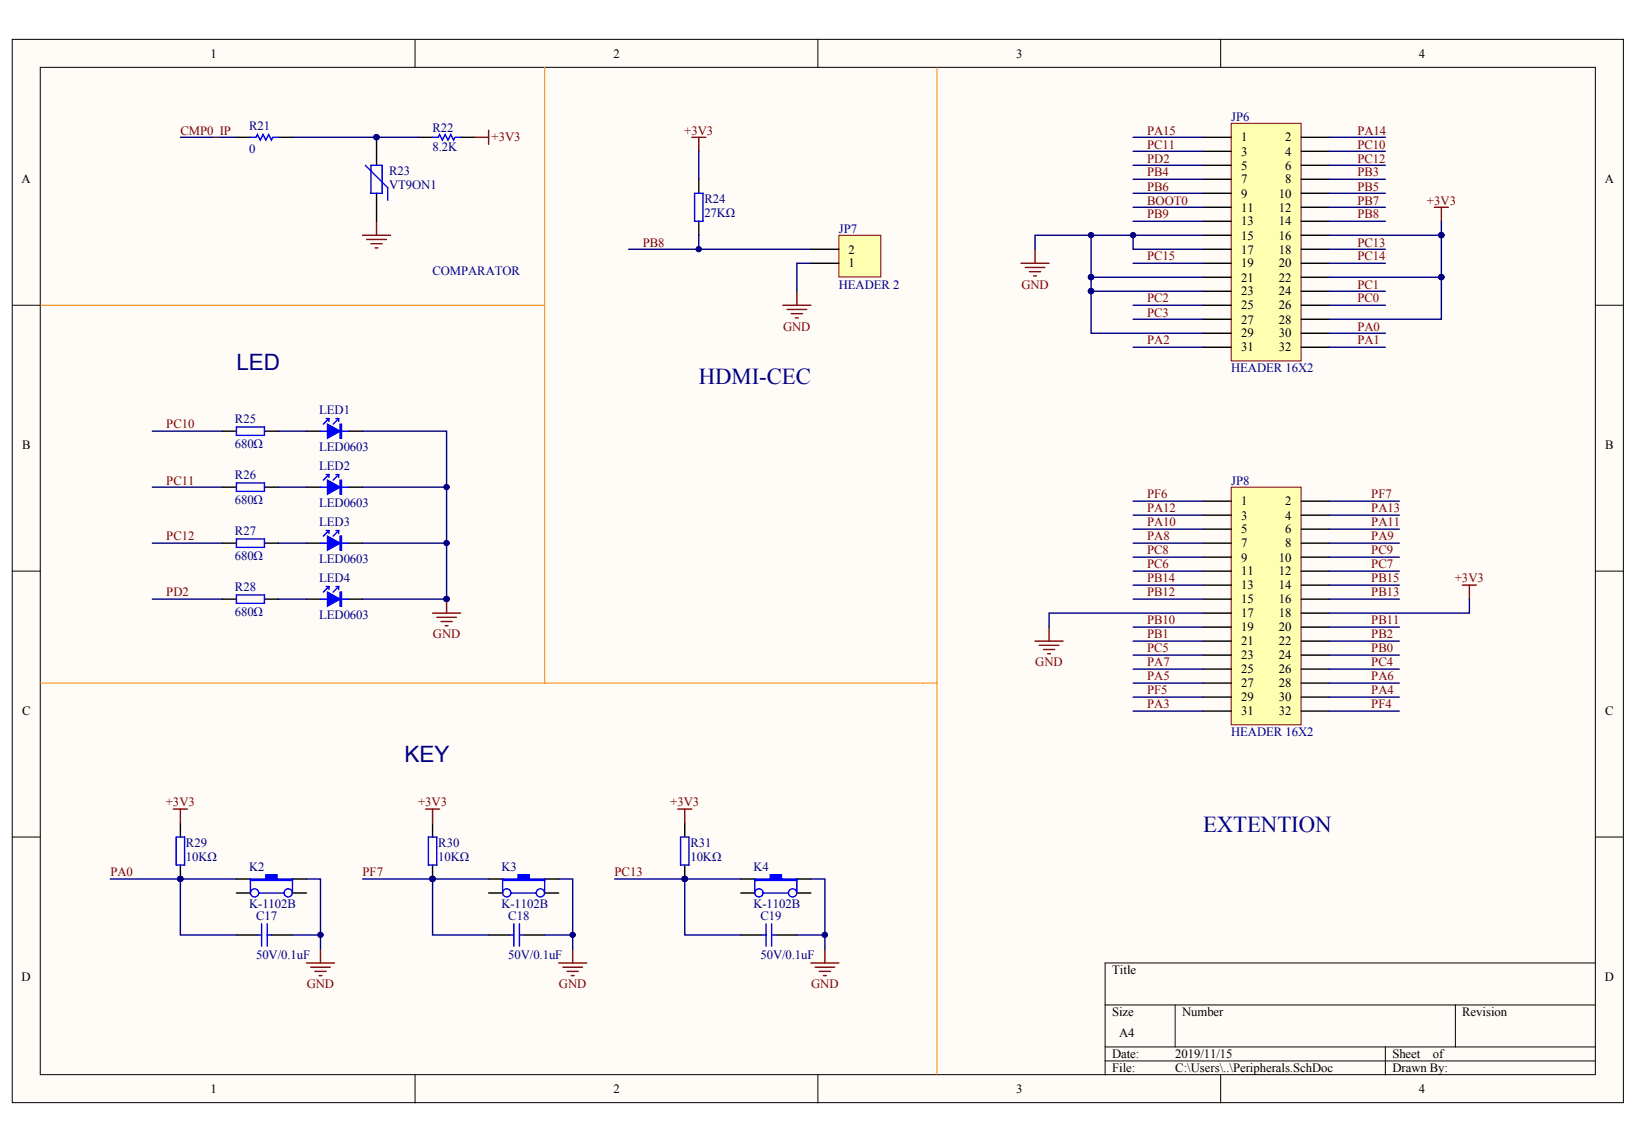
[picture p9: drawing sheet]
<svg xmlns="http://www.w3.org/2000/svg" width="289mm" height="202mm" viewBox="0 0 289 202" stroke-linecap="round" stroke-linejoin="round" font-family="sans-serif">
<defs><g id="words">
<g font-size="4" fill="#000080">
<text x="41.7" y="65.3">LED</text>
<text x="123.3" y="67.8">HDMI-CEC</text>
<text x="71.4" y="134.5">KEY</text>
<text x="212.2" y="146.8">EXTENTION</text>
</g>
<g font-size="2.2">
<text x="37.1" y="10.1">1</text>
<text x="108.2" y="10.1">2</text>
<text x="179.2" y="10.1">3</text>
<text x="250.3" y="10.1">4</text>
<text x="218.9" y="25">1</text>
<text x="218.9" y="27.5">3</text>
<text x="218.9" y="29.9">5</text>
<text x="226.7" y="25">2</text>
<text x="226.7" y="27.5">4</text>
<text x="226.7" y="29.9">6</text>
<text x="3.8" y="32.4">A</text>
<text x="218.9" y="32.4">7</text>
<text x="218.9" y="34.9">9</text>
<text x="225.5" y="34.9">10</text>
<text x="226.7" y="32.4">8</text>
<text x="283.1" y="32.4">A</text>
<text x="218.9" y="37.3">11</text>
<text x="218.9" y="39.8">13</text>
<text x="225.5" y="37.3">12</text>
<text x="225.5" y="39.8">14</text>
<text x="149.7" y="47.2">1</text>
<text x="149.7" y="44.7">2</text>
<text x="218.9" y="42.3">15</text>
<text x="218.9" y="44.7">17</text>
<text x="218.9" y="47.2">19</text>
<text x="225.5" y="42.3">16</text>
<text x="225.5" y="44.7">18</text>
<text x="225.5" y="47.2">20</text>
<text x="218.9" y="49.7">21</text>
<text x="218.9" y="52.1">23</text>
<text x="225.5" y="49.7">22</text>
<text x="225.5" y="52.1">24</text>
<text x="218.9" y="54.6">25</text>
<text x="218.9" y="57.1">27</text>
<text x="218.9" y="59.5">29</text>
<text x="225.5" y="54.6">26</text>
<text x="225.5" y="57.1">28</text>
<text x="225.5" y="59.5">30</text>
<text x="218.9" y="62">31</text>
<text x="225.5" y="62">32</text>
<text x="3.9" y="79.3">B</text>
<text x="283.2" y="79.3">B</text>
<text x="218.9" y="89.1">1</text>
<text x="226.7" y="89.1">2</text>
<text x="218.9" y="91.6">3</text>
<text x="218.9" y="94.1">5</text>
<text x="226.7" y="91.6">4</text>
<text x="226.7" y="94.1">6</text>
<text x="218.9" y="96.5">7</text>
<text x="218.9" y="99">9</text>
<text x="218.9" y="101.5">11</text>
<text x="225.5" y="99">10</text>
<text x="225.5" y="101.5">12</text>
<text x="226.7" y="96.5">8</text>
<text x="218.9" y="104">13</text>
<text x="218.9" y="106.4">15</text>
<text x="225.5" y="104">14</text>
<text x="225.5" y="106.4">16</text>
<text x="218.9" y="108.9">17</text>
<text x="218.9" y="111.4">19</text>
<text x="218.9" y="113.9">21</text>
<text x="225.5" y="108.9">18</text>
<text x="225.5" y="111.4">20</text>
<text x="225.5" y="113.9">22</text>
<text x="218.9" y="116.3">23</text>
<text x="218.9" y="118.8">25</text>
<text x="225.5" y="116.3">24</text>
<text x="225.5" y="118.8">26</text>
<text x="218.9" y="121.3">27</text>
<text x="218.9" y="123.7">29</text>
<text x="225.5" y="121.3">28</text>
<text x="225.5" y="123.7">30</text>
<text x="3.9" y="126.2">C</text>
<text x="218.9" y="126.2">31</text>
<text x="225.5" y="126.2">32</text>
<text x="283.2" y="126.2">C</text>
<text x="3.8" y="173.1">D</text>
<text x="196.2" y="171.9">Title</text>
<text x="283.1" y="173.1">D</text>
<text x="196.2" y="179.3">Size</text>
<text x="208.5" y="179.3">Number</text>
<text x="257.9" y="179.3">Revision</text>
<text x="197.4" y="183">A4</text>
<text x="196.2" y="186.7">Date:</text>
<text x="196.2" y="189.1">File:</text>
<text x="207.3" y="186.7">2019/11/15</text>
<text x="207.3" y="189.1">C:\Users\..\Peripherals.SchDoc</text>
<text x="245.6" y="186.7">Sheet</text>
<text x="245.6" y="189.1">Drawn By:</text>
<text x="252.7" y="186.7">of</text>
<text x="37.1" y="192.8">1</text>
<text x="108.2" y="192.8">2</text>
<text x="179.2" y="192.8">3</text>
<text x="250.3" y="192.8">4</text>
</g>
<g font-size="2.2" fill="#800000">
<text x="31.8" y="23.7">CMP0_IP</text>
<text x="120.7" y="23.7">+3V3</text>
<text x="202.3" y="23.7">PA15</text>
<text x="239.4" y="23.7">PA14</text>
<text x="86.7" y="25">+3V3</text>
<text x="202.3" y="26.2">PC11</text>
<text x="202.3" y="28.7">PD2</text>
<text x="239.4" y="26.2">PC10</text>
<text x="239.4" y="28.7">PC12</text>
<text x="202.3" y="31.1">PB4</text>
<text x="202.3" y="33.6">PB6</text>
<text x="239.4" y="31.1">PB3</text>
<text x="239.4" y="33.6">PB5</text>
<text x="202.3" y="36.1">BOOT0</text>
<text x="202.3" y="38.5">PB9</text>
<text x="239.4" y="36.1">PB7</text>
<text x="239.4" y="38.5">PB8</text>
<text x="251.7" y="36.1">+3V3</text>
<text x="113.4" y="43.5">PB8</text>
<text x="202.3" y="45.9">PC15</text>
<text x="239.4" y="43.5">PC13</text>
<text x="239.4" y="45.9">PC14</text>
<text x="180.2" y="50.9">GND</text>
<text x="202.3" y="53.3">PC2</text>
<text x="239.4" y="53.3">PC0</text>
<text x="239.4" y="50.9">PC1</text>
<text x="138.1" y="58.3">GND</text>
<text x="202.3" y="55.8">PC3</text>
<text x="239.4" y="58.3">PA0</text>
<text x="202.3" y="60.8">PA2</text>
<text x="239.4" y="60.8">PA1</text>
<text x="29.3" y="75.6">PC10</text>
<text x="29.3" y="85.5">PC11</text>
<text x="202.3" y="87.9">PF6</text>
<text x="241.9" y="87.9">PF7</text>
<text x="29.3" y="95.3">PC12</text>
<text x="202.3" y="90.4">PA12</text>
<text x="202.3" y="92.9">PA10</text>
<text x="202.3" y="95.3">PA8</text>
<text x="241.9" y="90.4">PA13</text>
<text x="241.9" y="92.9">PA11</text>
<text x="241.9" y="95.3">PA9</text>
<text x="202.3" y="97.8">PC8</text>
<text x="202.3" y="100.3">PC6</text>
<text x="241.9" y="97.8">PC9</text>
<text x="241.9" y="100.3">PC7</text>
<text x="29.3" y="105.2">PD2</text>
<text x="202.3" y="102.7">PB14</text>
<text x="202.3" y="105.2">PB12</text>
<text x="241.9" y="102.7">PB15</text>
<text x="241.9" y="105.2">PB13</text>
<text x="256.6" y="102.7">+3V3</text>
<text x="76.4" y="112.6">GND</text>
<text x="202.3" y="110.1">PB10</text>
<text x="202.3" y="112.6">PB1</text>
<text x="241.9" y="110.1">PB11</text>
<text x="241.9" y="112.6">PB2</text>
<text x="182.6" y="117.5">GND</text>
<text x="202.3" y="115.1">PC5</text>
<text x="202.3" y="117.5">PA7</text>
<text x="202.3" y="120">PA5</text>
<text x="241.9" y="115.1">PB0</text>
<text x="241.9" y="117.5">PC4</text>
<text x="241.9" y="120">PA6</text>
<text x="202.3" y="122.5">PF5</text>
<text x="202.3" y="124.9">PA3</text>
<text x="241.9" y="122.5">PA4</text>
<text x="241.9" y="124.9">PF4</text>
<text x="29.3" y="142.2">+3V3</text>
<text x="73.7" y="142.2">+3V3</text>
<text x="118.2" y="142.2">+3V3</text>
<text x="19.5" y="154.6">PA0</text>
<text x="64" y="154.6">PF7</text>
<text x="108.4" y="154.6">PC13</text>
<text x="54.1" y="174.3">GND</text>
<text x="98.6" y="174.3">GND</text>
<text x="143.1" y="174.3">GND</text>
</g>
<g font-size="2.2" fill="#000080">
<text x="43.9" y="23">R21</text>
<text x="76.3" y="23.3">R22</text>
<text x="217.2" y="21.3">JP6</text>
<text x="43.9" y="26.9">0</text>
<text x="76.3" y="26.7">8.2K</text>
<text x="68.6" y="30.9">R23</text>
<text x="68.6" y="33.4">VT9ON1</text>
<text x="124.2" y="35.8">R24</text>
<text x="124.2" y="38.3">27KΩ</text>
<text x="148" y="41">JP7</text>
<text x="76.3" y="48.4">COMPARATOR</text>
<text x="148" y="50.9">HEADER 2</text>
<text x="217.2" y="65.7">HEADER 16X2</text>
<text x="41.4" y="74.6">R25</text>
<text x="56.3" y="73.1">LED1</text>
<text x="41.4" y="79">680Ω</text>
<text x="56.3" y="79.5">LED0603</text>
<text x="56.3" y="83">LED2</text>
<text x="41.4" y="84.4">R26</text>
<text x="41.4" y="88.9">680Ω</text>
<text x="56.3" y="89.4">LED0603</text>
<text x="217.2" y="85.5">JP8</text>
<text x="41.4" y="94.3">R27</text>
<text x="56.3" y="92.9">LED3</text>
<text x="41.4" y="98.8">680Ω</text>
<text x="56.3" y="99.3">LED0603</text>
<text x="41.4" y="104.2">R28</text>
<text x="56.3" y="102.7">LED4</text>
<text x="41.4" y="108.6">680Ω</text>
<text x="56.3" y="109.2">LED0603</text>
<text x="217.2" y="129.9">HEADER 16X2</text>
<text x="32.8" y="149.4">R29</text>
<text x="77.3" y="149.4">R30</text>
<text x="121.8" y="149.4">R31</text>
<text x="32.8" y="151.9">10KΩ</text>
<text x="43.9" y="153.6">K2</text>
<text x="77.3" y="151.9">10KΩ</text>
<text x="88.4" y="153.6">K3</text>
<text x="121.8" y="151.9">10KΩ</text>
<text x="132.9" y="153.6">K4</text>
<text x="43.9" y="160.2">K-1102B</text>
<text x="88.4" y="160.2">K-1102B</text>
<text x="132.9" y="160.2">K-1102B</text>
<text x="45.2" y="162.2">C17</text>
<text x="89.7" y="162.2">C18</text>
<text x="134.2" y="162.2">C19</text>
<text x="45.2" y="169.1">50V/0.1uF</text>
<text x="89.7" y="169.1">50V/0.1uF</text>
<text x="134.2" y="169.1">50V/0.1uF</text>
</g>
</g></defs>
<g fill="#fffcf8" stroke="#000" stroke-width=".18">
<path d="M2.2 6.9h284.1v187.6h-284.1z"/>
<path d="M7.1 11.9h274.3v177.7h-274.3z"/>
</g>
<g fill="none" stroke="#000" stroke-width=".18">
<path d="M73.2 6.9v5M144.3 6.9v5M215.3 6.9v5M2.2 53.8h4.9M281.4 53.8h5M2.2 100.7h4.9M281.4 100.7h5M2.2 147.6h4.9M281.4 147.6h5M194.9 177.3h86.5M207.3 177.3v7.4M256.7 177.3v7.4"/>
<path d="M281.4 169.9h-86.5v19.7M73.2 189.6v4.9M144.3 189.6v4.9M194.9 184.7h86.5M194.9 187.1h86.5M215.3 189.6v4.9M244.4 184.7v4.9"/>
</g>
<g fill="none" stroke="#000" stroke-width=".25">
<path d="M41.7 24.2h2.5M49.1 24.2h2.5M66.4 24.2v5M66.4 34.1v4.9M73.8 24.2h2.5M81.2 24.2h2.5M123.3 31.6v2.5M123.3 39v2.5M39.2 76.1h2.5M46.6 76.1h2.5M54.1 76.1h2.4M61.5 76.1h2.4"/>
<path d="M39.2 85.9h2.5M39.2 95.8h2.5M46.6 85.9h2.5M46.6 95.8h2.5M54.1 85.9h2.4M54.1 95.8h2.4M61.5 85.9h2.4M61.5 95.8h2.4M39.2 105.7h2.5M46.6 105.7h2.5M54.1 105.7h2.4M61.5 105.7h2.4"/>
<path d="M31.8 145.2v2.4M31.8 152.6v2.4M41.7 155h2.5M41.7 157.5h2.5M51.6 155h2.5M51.6 157.5h2.5M76.3 145.2v2.4M76.3 152.6v2.4M86.2 155h2.5M86.2 157.5h2.5M96.1 155h2.4M96.1 157.5h2.4"/>
<path d="M120.8 145.2v2.4M120.8 152.6v2.4M130.7 155h2.4M130.7 157.5h2.4M140.6 155h2.4M140.6 157.5h2.4M41.7 164.9h3.7M47.9 164.9h3.7M86.2 164.9h3.7M92.4 164.9h3.7M130.7 164.9h3.7M136.8 164.9h3.8"/>
</g>
<g fill="none" stroke="#00f" stroke-width=".25">
<path d="M44.2 24.2h1l.2-.5 .5 1 .5-1 .5 1 .5-1 .5 1 .2-.5h1M64.4 29.2l4 3.9v2.2M65.4 29.2h2v4.9h-2zM76.3 24.2h1l.2-.5 .5 1 .5-1 .5 1 .5-1 .5 1 .3-.5h.9M122.5 34.1h1.5v4.9h-1.5zM41.7 75.3h4.9v1.5h-4.9zM56.5 76.1h1.3M57.5 73.8h.5M58 73.8l-1 1M58 73.8v.5M59.2 73.8h.5M59.7 73.8l-.9 1"/>
<path d="M59.7 73.8v.5M60.2 76.1h1.3M41.7 85.2h4.9v1.5h-4.9zM41.7 95.1h4.9v1.4h-4.9zM56.5 85.9h1.3M56.5 95.8h1.3M57.5 83.7h.5M57.5 93.6h.5M58 83.7v.5M58 93.6v.5M58 83.7l-1 1M58 93.6l-1 1"/>
<path d="M59.2 83.7h.5M59.2 93.6h.5M59.7 83.7v.5M59.7 93.6v.5M59.7 83.7l-.9 1M59.7 93.6l-.9 1M60.2 85.9h1.3M60.2 95.8h1.3M41.7 104.9h4.9v1.5h-4.9zM56.5 105.7h1.3M57.5 103.5h.5M58 103.5v.5"/>
<path d="M58 103.5l-1 .9M59.2 103.5h.5M59.7 103.5v.5M59.7 103.5l-.9 .9M60.2 105.7h1.3M31.1 147.6h1.5v5h-1.5zM44.2 155v2.5M45.7 157.5h4.4M51.6 155v2.5M75.6 147.6h1.4v5h-1.4zM88.7 155v2.5M90.1 157.5h4.5"/>
<path d="M96.1 155v2.5M120 147.6h1.5v5h-1.5zM133.1 155v2.5M134.6 157.5h4.5M140.6 155v2.5M45.4 164.9h.7M46.1 162.9v4M47.1 164.9h.8M47.1 162.9v4M89.9 164.9h.7M90.6 162.9v4M91.6 164.9h.8"/>
<path d="M91.6 162.9v4M134.4 164.9h.7M135.1 162.9v4M136.1 164.9h.7M136.1 162.9v4"/>
<circle cx="44.9" cy="157.5" r=".72"/>
<circle cx="50.8" cy="157.5" r=".72"/>
<circle cx="89.4" cy="157.5" r=".72"/>
<circle cx="95.3" cy="157.5" r=".72"/>
<circle cx="133.9" cy="157.5" r=".72"/>
<circle cx="139.8" cy="157.5" r=".72"/>
</g>
<g fill="none" stroke="#800000" stroke-width=".25">
<path d="M66.4 39v2.5M83.7 24.2h2.5M86.2 23v2.5M122 24.2h2.5M123.3 24.2v2.5M63.9 41.5h5M64.7 42.2h3.4M65.4 43h2M66.2 43.7h.5M76.3 108.1h4.9M77 108.9h3.5M77.8 109.6h2"/>
<path d="M78.5 110.4h.5M78.8 105.7v2.4M30.6 142.7h2.5M31.8 142.7v2.5M75.1 142.7h2.4M76.3 142.7v2.5M119.6 142.7h2.4M120.8 142.7v2.5M54.1 169.9h4.9M54.8 170.6h3.5M55.5 171.3h2M56.3 172.1h.5"/>
<path d="M56.5 167.4v2.5M98.5 169.9h5M99.3 170.6h3.4M100 171.3h2M100.8 172.1h.5M101 167.4v2.5M143 169.9h5M143.8 170.6h3.4M144.5 171.3h2M145.3 172.1h.4M145.5 167.4v2.5"/>
</g>
<g fill="#000080" stroke="#000080" stroke-width=".18">
<circle cx="66.4" cy="24.2" r=".48"/>
<circle cx="78.8" cy="85.9" r=".48"/>
<circle cx="78.8" cy="95.8" r=".48"/>
<circle cx="78.8" cy="105.7" r=".48"/>
<circle cx="31.8" cy="155" r=".48"/>
<circle cx="56.5" cy="164.9" r=".48"/>
<circle cx="120.8" cy="155" r=".48"/>
<circle cx="145.5" cy="164.9" r=".48"/>
<circle cx="76.3" cy="155" r=".48"/>
<circle cx="101" cy="164.9" r=".48"/>
<circle cx="123.3" cy="43.9" r=".48"/>
</g>
<g fill="none" stroke="#000080" stroke-width=".25">
<path d="M31.8 24.2h9.9M51.6 24.2h22.2M123.3 26.7v4.9M110.9 44h32.1M123.3 41.5v2.5M26.9 76.1h12.3M49.1 76.1h5M63.9 76.1h14.9v29.6h-14.9M26.9 85.9h12.3M26.9 95.8h12.3M49.1 85.9h5M49.1 95.8h5"/>
<path d="M63.9 85.9h14.9M63.9 95.8h14.9M26.9 105.7h12.3M49.1 105.7h5M19.5 155h22.2M31.8 155v9.9h9.9M54.1 155h2.4v12.4M63.9 155h22.3M76.3 155v9.9h9.9M98.5 155h2.5v12.4M108.4 155h22.3M120.8 155v9.9h9.9"/>
<path d="M143 155h2.5v12.4M51.6 164.9h4.9M96.1 164.9h4.9M140.6 164.9h4.9"/>
</g>
<path d="M96.1 11.9v41.9h-89M96.1 53.8v66.7h-89" fill="none" stroke="#fd8300" stroke-width=".18"/>
<g fill="#00f" stroke="#00f" stroke-width=".25">
<path d="M57.8 74.8l2.2 1.3-2.2 1.2z"/>
<path d="M57.8 84.7l2.2 1.2-2.2 1.3z"/>
<path d="M57.8 94.6l2.2 1.2-2.2 1.2z"/>
<path d="M57.8 104.4l2.2 1.3-2.2 1.2z"/>
<path d="M60 74.8h.2v2.5h-.2z" fill-rule="evenodd"/>
<path d="M60 84.7h.2v2.5h-.2z" fill-rule="evenodd"/>
<path d="M60 94.6h.2v2.4h-.2z" fill-rule="evenodd"/>
<path d="M60 104.4h.2v2.5h-.2z" fill-rule="evenodd"/>
<path d="M44.2 155h2.7v-.7h2v.7h2.7v.3h-7.4z" fill-rule="evenodd"/>
<path d="M88.7 155h2.7v-.7h2v.7h2.7v.3h-7.4z" fill-rule="evenodd"/>
<path d="M133.1 155h2.8v-.7h1.9v.7h2.8v.3h-7.5z" fill-rule="evenodd"/>
</g>
<path d="M148 41.5h7.4v7.4h-7.4z" fill="#ffffb0" stroke="#800000" stroke-width=".18"/>
<path d="M143 46.4h5M143 44h5" fill="none" stroke="#000" stroke-width=".25"/>
<path d="M138.1 53.8h4.9M138.8 54.6h3.5M139.6 55.3h1.9M140.3 56.1h.5M140.6 51.4v2.4" fill="none" stroke="#800000" stroke-width=".25"/>
<path d="M143 46.4h-2.4v5" fill="none" stroke="#000080" stroke-width=".25"/>
<path d="M165.3 11.9v108.6h-69.2" fill="none" stroke="#fd8300" stroke-width=".18"/>
<path d="M217.2 21.8h12.3v41.9h-12.3z" fill="#ffffb0" stroke="#800000" stroke-width=".18"/>
<g fill="none" stroke="#000" stroke-width=".25">
<path d="M212.2 24.2h5M212.2 26.7h5M212.2 29.2h5M212.2 31.6h5M212.2 34.1h5M212.2 36.6h5M212.2 39h5M229.5 24.2h5M229.5 26.7h5M229.5 29.2h5M229.5 31.6h5M229.5 34.1h5"/>
<path d="M229.5 36.6h5M229.5 39h5M212.2 41.5h5M212.2 44h5M212.2 46.4h5M212.2 48.9h5M212.2 51.4h5M212.2 53.8h5M212.2 56.3h5M212.2 58.8h5M229.5 41.5h5M229.5 44h5"/>
<path d="M229.5 46.4h5M229.5 48.9h5M229.5 51.4h5M229.5 53.8h5M229.5 56.3h5M229.5 58.8h5M212.2 61.2h5M229.5 61.2h5"/>
</g>
<path d="M217.2 85.9h12.3v41.9h-12.3z" fill="#ffffb0" stroke="#800000" stroke-width=".18"/>
<g fill="none" stroke="#000" stroke-width=".25">
<path d="M212.2 88.4h5M212.2 90.9h5M212.2 93.3h5M212.2 95.8h5M212.2 98.3h5M229.5 88.4h5M229.5 90.9h5M229.5 93.3h5M229.5 95.8h5M229.5 98.3h5M212.2 100.7h5M212.2 103.2h5"/>
<path d="M212.2 105.7h5M212.2 108.1h5M212.2 110.6h5M212.2 113.1h5M212.2 115.6h5M212.2 118h5M229.5 100.7h5M229.5 103.2h5M229.5 105.7h5M229.5 108.1h5M229.5 110.6h5M229.5 113.1h5"/>
<path d="M229.5 115.6h5M229.5 118h5M212.2 120.5h5M212.2 123h5M212.2 125.4h5M229.5 120.5h5M229.5 123h5M229.5 125.4h5"/>
</g>
<g fill="none" stroke="#000080" stroke-width=".25">
<path d="M199.9 26.7h12.3M199.9 34.1h12.3M199.9 36.6h12.3M199.9 39h12.3M199.9 31.6h12.3M199.9 24.2h12.3M199.9 29.2h12.3M234.5 26.7h9.9M234.5 34.1h9.9M234.5 36.6h9.9M234.5 39h9.9M234.5 31.6h9.9"/>
<path d="M234.5 24.2h9.9M234.5 29.2h9.9M254.2 39v2.5M192.5 41.5v7.4h19.7M192.5 48.9v2.5h19.7M192.5 51.4v7.4h19.7M199.9 41.5v2.5h12.3M199.9 46.4h12.3M199.9 53.8h12.3M199.9 56.3h12.3M212.2 41.5h-29.6v2.5M234.5 41.5h19.7v7.4h-19.7"/>
<path d="M234.5 46.4h9.9M234.5 53.8h9.9M234.5 58.8h9.9M234.5 51.4h9.9M234.5 44h9.9M254.2 48.9v7.4h-19.7M199.9 61.2h12.3M234.5 61.2h9.9M199.9 88.4h12.3M199.9 90.9h12.3M199.9 93.3h12.3M199.9 95.8h12.3"/>
<path d="M199.9 98.3h12.3M234.5 88.4h12.3M234.5 90.9h12.3M234.5 93.3h12.3M234.5 95.8h12.3M234.5 98.3h12.3M199.9 100.7h12.3M199.9 103.2h12.3M199.9 105.7h12.3M199.9 110.6h12.3M199.9 113.1h12.3M199.9 115.6h12.3"/>
<path d="M199.9 118h12.3M212.2 108.1h-27.2v2.5M234.5 100.7h12.3M234.5 103.2h12.3M234.5 105.7h12.3M234.5 110.6h12.3M234.5 113.1h12.3M234.5 115.6h12.3M234.5 118h12.3M259.2 105.7v2.4h-24.7M199.9 120.5h12.3M199.9 123h12.3"/>
<path d="M199.9 125.4h12.3M234.5 120.5h12.3M234.5 123h12.3M234.5 125.4h12.3"/>
</g>
<g fill="none" stroke="#800000" stroke-width=".25">
<path d="M253 36.6h2.5M254.2 36.6v2.4M180.1 46.4h4.9M180.8 47.2h3.5M181.6 47.9h2M182.3 48.7h.5M182.6 44v2.4M182.6 113.1h4.9M183.3 113.8h3.5M184.1 114.6h1.9M184.8 115.3h.5M185 110.6v2.5"/>
<path d="M257.9 103.2h2.5M259.2 103.2v2.5"/>
</g>
<g fill="#000080" stroke="#000080" stroke-width=".18">
<circle cx="199.9" cy="41.5" r=".48"/>
<circle cx="192.5" cy="48.9" r=".48"/>
<circle cx="192.5" cy="41.5" r=".48"/>
<circle cx="192.5" cy="51.3" r=".48"/>
<circle cx="254.2" cy="48.9" r=".48"/>
<circle cx="254.2" cy="41.5" r=".48"/>
</g>
<path d="M165.3 120.5v69.1" fill="none" stroke="#fd8300" stroke-width=".18"/>
<use href="#words"/>
</svg>
